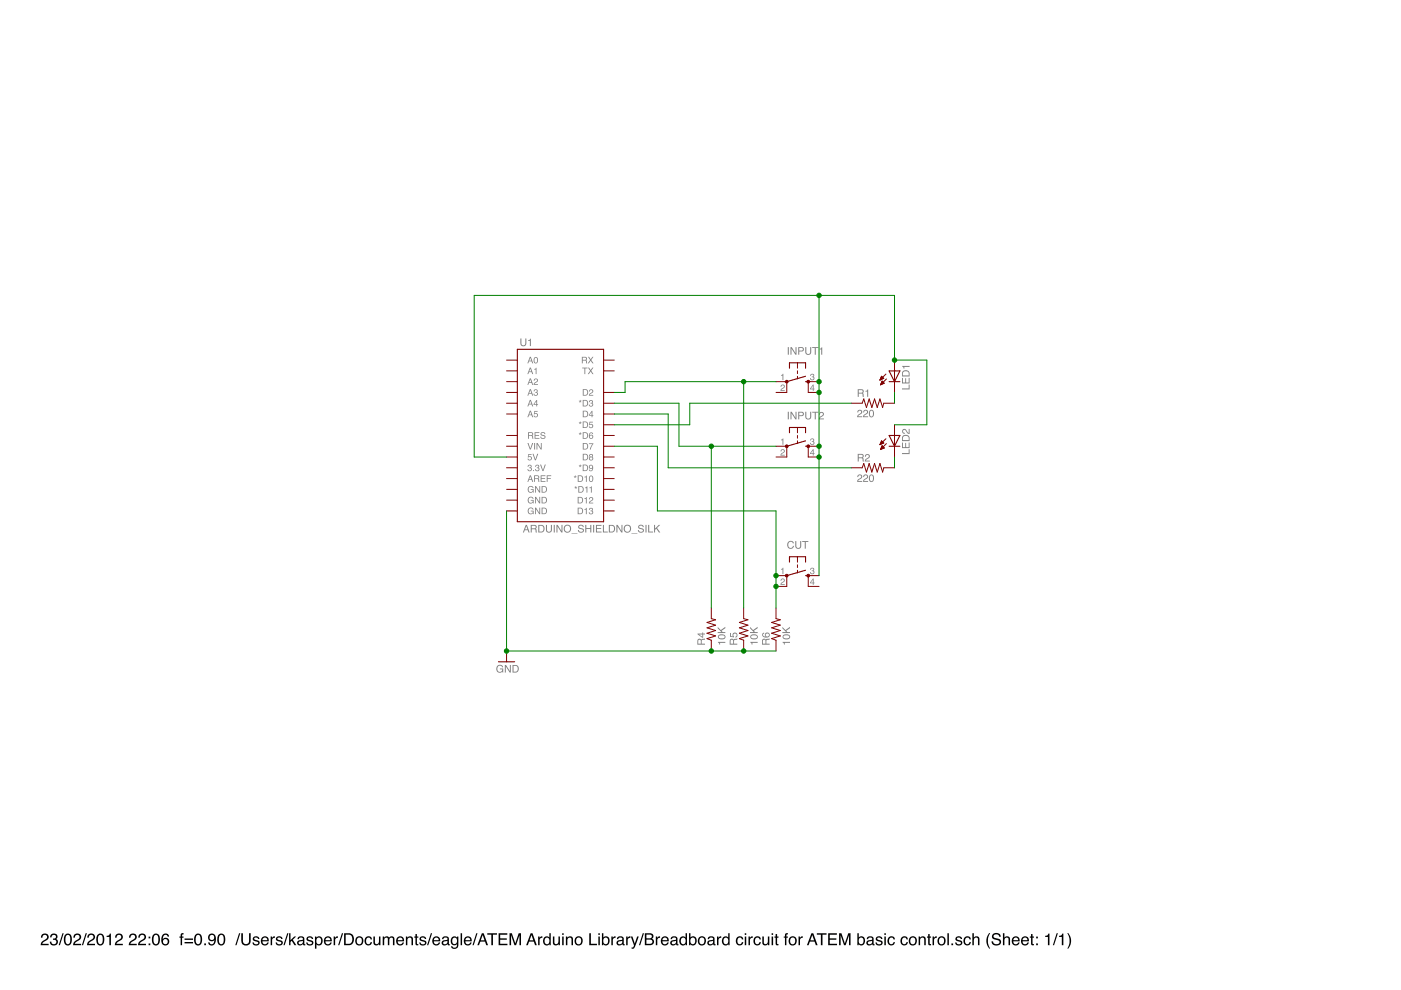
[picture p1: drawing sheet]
<svg xmlns="http://www.w3.org/2000/svg" width="297mm" height="210mm" viewBox="0 0 297 210" stroke-linecap="round" stroke-linejoin="round" font-family="sans-serif">
<path d="M9 198.1a.81 .81 0 0 1 1.2 .2 .81 .81 0 0 1-.5 1.2l-.7 .6h1.3v.3h-1.7a1.39 1.39 0 0 1 1.1-1.3 .5 .5 0 0 0 .2-.6 .5 .5 0 0 0-.6-.3 .5 .5 0 0 0-.3 .6h-.3zM10.9 198.1a.72 .72 0 0 1 1-.1 .72 .72 0 0 1 .1 1l-.1 .1a.8 .8 0 0 1 .2 1.2 .8 .8 0 0 1-1.2 .1l-.3-.8h.3a.51 .51 0 0 0 .4 .7 .51 .51 0 0 0 .6-.5 .51 .51 0 0 0-.6-.5v-.3a.45 .45 0 0 0 .5-.3 .45 .45 0 0 0-.2-.5 .45 .45 0 0 0-.6 .2l-.1 .3h-.3zM13.2 197.9h.3l-.8 2.5h-.3zM13.9 198.1a.91 .91 0 0 1 1.1 .1 .91 .91 0 0 1 .2 1 .9 .9 0 0 1-.3 1.1 .9 .9 0 0 1-1.2-.2 1.91 1.91 0 0 1 .2-2zM14.1 198.3a1.65 1.65 0 0 0 .1 1.9h.2a1.25 1.25 0 0 0 .2-2zM15.8 198.1a.81 .81 0 0 1 1.3 .2 .81 .81 0 0 1-.5 1.2l-.8 .6h1.4v.3h-1.7a1.39 1.39 0 0 1 1.1-1.3 .5 .5 0 0 0 .2-.6 .5 .5 0 0 0-.6-.3 .5 .5 0 0 0-.3 .6h-.3zM18.2 197.9h.2l-.8 2.5h-.2zM18.8 198.1a.81 .81 0 0 1 1.3 .2 .81 .81 0 0 1-.6 1.2l-.7 .6h1.3v.3h-1.7a1.39 1.39 0 0 1 1.1-1.3 .5 .5 0 0 0 .2-.6 .5 .5 0 0 0-.6-.3 .5 .5 0 0 0-.3 .6h-.3zM20.8 198.1a.91 .91 0 0 1 1 .1 .91 .91 0 0 1 .3 1 .9 .9 0 0 1-.3 1.1 .9 .9 0 0 1-1.2-.2 1.91 1.91 0 0 1 .2-2zM21 198.3a1.65 1.65 0 0 0 .1 1.9h.2a1.25 1.25 0 0 0 .2-2zM22.6 198.4l.5-.1 .2-.4h.2v2.5h-.3v-1.7h-.6zM24.7 198.1a.81 .81 0 0 1 1.3 .2 .81 .81 0 0 1-.6 1.2l-.7 .6h1.3v.3h-1.7a1.39 1.39 0 0 1 1.1-1.3 .5 .5 0 0 0 .2-.6 .5 .5 0 0 0-.6-.3 .5 .5 0 0 0-.3 .6h-.3zM27.6 198.1a.81 .81 0 0 1 1.3 .2 .81 .81 0 0 1-.5 1.2l-.8 .6h1.4v.3h-1.7a1.39 1.39 0 0 1 1.1-1.3 .5 .5 0 0 0 .2-.6 .5 .5 0 0 0-.6-.3 .5 .5 0 0 0-.3 .6h-.3zM29.6 198.1a.81 .81 0 0 1 1.3 .2 .81 .81 0 0 1-.6 1.2l-.7 .6h1.4v.3h-1.7a1.39 1.39 0 0 1 1.1-1.3 .5 .5 0 0 0 .2-.6 .5 .5 0 0 0-.7-.3 .5 .5 0 0 0-.3 .6h-.3zM31.5 198.6h.4v.4h-.4zM31.5 200h.4v.4h-.4zM32.6 198.1a.91 .91 0 0 1 1 .1 .91 .91 0 0 1 .3 1 .9 .9 0 0 1-.4 1.1 .9 .9 0 0 1-1.1-.2 1.91 1.91 0 0 1 .2-2zM32.8 198.3a1.65 1.65 0 0 0 .1 1.9h.1a1.25 1.25 0 0 0 .2-2zM34.6 198.1a.73 .73 0 0 1 .8-.2 .73 .73 0 0 1 .4 .7h-.3a.51 .51 0 0 0-.6-.4 .51 .51 0 0 0-.4 .7v.2a.82 .82 0 0 1 1.2 .1 .82 .82 0 0 1-.2 1.2 .82 .82 0 0 1-1.2-.4l-.1-1.2zM34.6 199.6a.53 .53 0 0 0 1 0 .53 .53 0 0 0-1 0zM38.4 198l.5-.2v.3h-.2l-.1 .2v.3h.3v.2h-.3v1.6h-.3v-1.6h-.3v-.2h.3zM39.1 199h1.8v.3h-1.8zM39.1 199.7h1.8v.3h-1.8zM41.5 198.1a.91 .91 0 0 1 1.1 .1 .91 .91 0 0 1 .3 1 .9 .9 0 0 1-.4 1.1 .9 .9 0 0 1-1.2-.2 1.91 1.91 0 0 1 .2-2zM41.7 198.3a1.65 1.65 0 0 0 .1 1.9h.2a1.25 1.25 0 0 0 .2-2zM43.3 200h.4v.4h-.4zM44.3 198.2a.89 .89 0 0 1 1.1-.1 .89 .89 0 0 1 .4 1 1.04 1.04 0 0 1-1.3 1.3l-.4-.6h.4a.49 .49 0 0 0 .5 .4 .49 .49 0 0 0 .4-.6l.1-.3a.8 .8 0 0 1-1.2 .1 .8 .8 0 0 1 0-1.2zM44.4 198.8a.55 .55 0 0 0 1.1 0 .55 .55 0 0 0-1.1 0zM46.5 198.1a.91 .91 0 0 1 1 .1 .91 .91 0 0 1 .3 1 .9 .9 0 0 1-.4 1.1 .9 .9 0 0 1-1.2-.2 1.91 1.91 0 0 1 .3-2zM46.6 198.3a1.65 1.65 0 0 0 .1 1.9h.2a1.25 1.25 0 0 0 .2-2zM50.7 197.9h.2l-.8 2.5h-.2zM51.2 197.9h.3v1.5a.65 .65 0 0 0 .7 .8 .65 .65 0 0 0 .6-.8v-1.5h.4v1.4a1.01 1.01 0 0 1-1 1.2 1.01 1.01 0 0 1-1-1.2zM53.8 198.7a.74 .74 0 0 1 1.2 .4h-.3a.39 .39 0 0 0-.4-.3 .39 .39 0 0 0-.4 .3l.2 .2a.79 .79 0 0 1 .9 .7 .8 .8 0 0 1-.8 .5 .8 .8 0 0 1-.7-.7h.3a.45 .45 0 0 0 .5 .4 .45 .45 0 0 0 .4-.4l-.1-.1a.93 .93 0 0 1-1-.8zM55.5 198.8a.85 .85 0 0 1 1.1-.2 .85 .85 0 0 1 .4 1h-1.4a.53 .53 0 0 0 .4 .6 .53 .53 0 0 0 .7-.4h.3a.9 .9 0 0 1-1.3 .6 .9 .9 0 0 1-.3-1.4zM55.8 198.9l-.2 .4h1.1l-.4-.5zM57.4 198.6h.3v.3l.3-.4h.3v.4a.5 .5 0 0 0-.6 .4v1.1h-.3zM58.7 198.7a.74 .74 0 0 1 1.2 .4h-.3a.39 .39 0 0 0-.4-.3 .39 .39 0 0 0-.4 .3l.2 .2a.79 .79 0 0 1 .9 .7 .8 .8 0 0 1-.8 .5 .8 .8 0 0 1-.7-.7h.3a.45 .45 0 0 0 .5 .4 .45 .45 0 0 0 .4-.4v-.1a.93 .93 0 0 1-1.1-.8zM60.9 197.9h.3l-.8 2.5h-.3zM61.3 197.9h.3v1.4l.8-.7h.4l-.7 .6 .7 1.2h-.4l-.5-.9-.3 .2v.7h-.3zM63.3 199.8a.44 .44 0 0 0 .6 .4 .44 .44 0 0 0 .3-.7zM63.2 198.8a.8 .8 0 0 1 1.3 .2v1.1l.2 .1v.2h-.3l-.2-.2a.63 .63 0 0 1-.9 .2 .63 .63 0 0 1 0-1l.9-.2a.42 .42 0 0 0-.4-.5 .42 .42 0 0 0-.4 .4h-.3zM65.2 198.7a.74 .74 0 0 1 1.2 .4h-.3a.39 .39 0 0 0-.4-.3 .39 .39 0 0 0-.4 .3l.2 .2a.79 .79 0 0 1 .9 .7 .8 .8 0 0 1-.8 .5 .8 .8 0 0 1-.7-.7h.3a.45 .45 0 0 0 .5 .4 .45 .45 0 0 0 .4-.4l-.1-.1a.93 .93 0 0 1-1-.8zM67.2 198.9a.71 .71 0 0 0-.1 .8 .71 .71 0 0 0 .7 .5 .72 .72 0 0 0 .3-.9 .72 .72 0 0 0-.7-.5zM66.8 198.6h.3v.2a.75 .75 0 0 1 .9-.2 .75 .75 0 0 1 .4 .8 .78 .78 0 0 1-.3 1 .78 .78 0 0 1-1-.2v.9h-.3zM68.9 198.8a.85 .85 0 0 1 1-.2 .85 .85 0 0 1 .5 1h-1.4a.53 .53 0 0 0 .4 .6 .53 .53 0 0 0 .6-.4h.3a.9 .9 0 0 1-1.3 .6 .9 .9 0 0 1-.2-1.4zM69.2 198.9l-.2 .4h1l-.3-.5zM70.7 198.6h.3v.3l.4-.4h.2v.4a.5 .5 0 0 0-.5 .4v1.1h-.4zM72.5 197.9h.3l-.9 2.5h-.2zM73.3 198.2v1.9h.6a.99 .99 0 0 0 .8-1 .99 .99 0 0 0-.8-.9zM73 197.9h1a1.29 1.29 0 0 1 1 1.2 1.29 1.29 0 0 1-1 1.3h-1zM75.9 198.9a.66 .66 0 0 0-.2 .9 .66 .66 0 0 0 .9 .2 .67 .67 0 0 0 .1-.9 .67 .67 0 0 0-.8-.2zM75.6 198.8a.92 .92 0 0 1 1.2 .1 .92 .92 0 0 1 0 1.2 .92 .92 0 0 1-1.3 .1l-.2-.7zM77.5 198.8a.76 .76 0 0 1 .8-.3 .76 .76 0 0 1 .6 .7h-.3a.51 .51 0 0 0-.7-.4 .51 .51 0 0 0-.3 .7 .49 .49 0 0 0 .4 .7 .49 .49 0 0 0 .6-.4h.3a.83 .83 0 0 1-1.1 .6 .83 .83 0 0 1-.5-1.2zM79.2 198.6h.3v1.2a.47 .47 0 0 0 .6 .4 .47 .47 0 0 0 .2-.7v-.9h.4v1.8h-.3v-.3a.64 .64 0 0 1-.8 .3 .64 .64 0 0 1-.4-.6zM81.1 198.6h.4v.2a.6 .6 0 0 1 1 0 .62 .62 0 0 1 .7-.3 .62 .62 0 0 1 .4 .7v1.2h-.3v-1.3a.4 .4 0 0 0-.5-.3 .4 .4 0 0 0-.3 .5v1.1h-.3v-1.2a.42 .42 0 0 0-.5-.4 .42 .42 0 0 0-.2 .6v1h-.4zM84.2 198.8a.85 .85 0 0 1 1.1-.2 .85 .85 0 0 1 .4 1h-1.4a.53 .53 0 0 0 .4 .6 .53 .53 0 0 0 .6-.4h.3a.9 .9 0 0 1-1.2 .6 .9 .9 0 0 1-.3-1.4zM84.5 198.9l-.2 .4h1.1l-.4-.5zM86.1 198.6h.3v.2a.66 .66 0 0 1 .7-.3 .66 .66 0 0 1 .5 .7v1.2h-.4v-1.2a.46 .46 0 0 0-.5-.4 .46 .46 0 0 0-.3 .6v1h-.3zM88.1 198h.3v.6h.3v.2h-.3v1.2l.3 .2v.2a.44 .44 0 0 1-.6-.4v-1.2h-.3v-.2h.3zM89.1 198.7a.74 .74 0 0 1 1.3 .4h-.3a.39 .39 0 0 0-.4-.3 .39 .39 0 0 0-.4 .3l.2 .2a.79 .79 0 0 1 .9 .7 .8 .8 0 0 1-.8 .5 .8 .8 0 0 1-.7-.7h.3a.45 .45 0 0 0 .4 .4 .45 .45 0 0 0 .5-.4l-.1-.1a.93 .93 0 0 1-1-.8zM91.3 197.9h.3l-.8 2.5h-.3zM91.9 198.8a.85 .85 0 0 1 1-.2 .85 .85 0 0 1 .4 1h-1.3a.53 .53 0 0 0 .4 .6 .53 .53 0 0 0 .6-.4h.3a.9 .9 0 0 1-1.3 .6 .9 .9 0 0 1-.2-1.4zM92.1 198.9l-.1 .4h1l-.3-.5zM94 199.8a.44 .44 0 0 0 .6 .4 .44 .44 0 0 0 .2-.7zM93.8 198.8a.8 .8 0 0 1 1.4 .2v1.1l.2 .1v.2h-.4l-.1-.2a.63 .63 0 0 1-1 .2 .63 .63 0 0 1 0-1l1-.2a.42 .42 0 0 0-.4-.5 .42 .42 0 0 0-.5 .4h-.3zM95.8 198.8l.5-.3 .6 .3v-.2h.3v1.7a.81 .81 0 0 1-.6 .9 .81 .81 0 0 1-1-.6h.3a.53 .53 0 0 0 .8 .3 .53 .53 0 0 0 .2-.8 .8 .8 0 0 1-1.1 .2 .8 .8 0 0 1-.2-1.1zM96 198.9a.65 .65 0 0 0-.1 .9 .65 .65 0 0 0 .8 .2 .64 .64 0 0 0 .2-.8 .64 .64 0 0 0-.9-.3zM97.7 197.9h.3v2.5h-.3zM98.6 198.8a.85 .85 0 0 1 1-.2 .85 .85 0 0 1 .4 1h-1.3a.53 .53 0 0 0 .4 .6 .53 .53 0 0 0 .6-.4h.3a.9 .9 0 0 1-1.3 .6 .9 .9 0 0 1-.3-1.4zM98.8 198.9l-.1 .4h1l-.3-.5zM101 197.9h.2l-.8 2.5h-.2zM102.3 198.2l-.4 1.2h.8zM102.2 197.9h.4l.9 2.5h-.4l-.3-.8h-1l-.2 .8h-.4zM103.3 197.9h2.1v.3h-.9v2.2h-.3v-2.2h-.9zM105.7 197.9h1.9v.3h-1.6v.8h1.4v.2h-1.4v.9h1.6v.3h-1.9zM108 197.9h.5l.7 2.1 .8-2.1h.5v2.5h-.4v-2.1l-.7 2.1h-.3l-.8-2.1 .1 2.1h-.4zM112.7 198.2l-.4 1.2h.8zM112.5 197.9h.4l.9 2.5h-.4l-.2-.8h-1l-.3 .8h-.3zM114.1 198.6h.3v.3l.3-.4h.3v.4a.5 .5 0 0 0-.6 .4v1.1h-.3zM115.6 199a.64 .64 0 0 0-.1 .8 .64 .64 0 0 0 .8 .2 .64 .64 0 0 0 .2-.9 .64 .64 0 0 0-.9-.1zM115.5 198.7l.6-.2 .4 .3v-.9h.3v2.5h-.3v-.3a.8 .8 0 0 1-1.1 .2 .8 .8 0 0 1-.2-1zM117.2 198.6h.3v1.2a.47 .47 0 0 0 .7 .4 .47 .47 0 0 0 .2-.7v-.9h.3v1.8h-.3v-.3a.64 .64 0 0 1-.7 .3 .64 .64 0 0 1-.5-.6zM119.2 198.6h.3v1.8h-.3zM119.2 197.9h.3v.3h-.3zM120 198.6h.3v.2a.66 .66 0 0 1 .7-.3 .66 .66 0 0 1 .5 .7v1.2h-.3v-1.2a.46 .46 0 0 0-.6-.4 .46 .46 0 0 0-.3 .6v1h-.3zM122.4 198.9a.66 .66 0 0 0-.2 .9 .66 .66 0 0 0 .9 .2 .67 .67 0 0 0 .1-.9 .67 .67 0 0 0-.8-.2zM122.1 198.8a.92 .92 0 0 1 1.2 .1 .92 .92 0 0 1 0 1.2 .92 .92 0 0 1-1.3 .1l-.2-.7zM124.9 197.9h.4v2.2h1.3v.3h-1.7zM126.9 198.6h.3v1.8h-.3zM126.9 197.9h.3v.3h-.3zM127.6 197.9h.3v.9a.81 .81 0 0 1 1.1-.1 .81 .81 0 0 1 .2 1 .73 .73 0 0 1-.5 .7 .73 .73 0 0 1-.8-.2v.2h-.3zM128.1 198.9a.64 .64 0 0 0-.2 .9 .64 .64 0 0 0 .9 .2 .65 .65 0 0 0 .1-.9 .65 .65 0 0 0-.8-.2zM129.6 198.6h.3v.3l.3-.4h.3v.4a.5 .5 0 0 0-.6 .4v1.1h-.3zM131.1 199.8a.44 .44 0 0 0 .5 .4 .44 .44 0 0 0 .3-.7zM130.9 198.8a.8 .8 0 0 1 1.3 .2l.1 1.1 .2 .1v.2h-.4l-.1-.2a.63 .63 0 0 1-1 .2 .63 .63 0 0 1 0-1l.9-.2a.42 .42 0 0 0-.4-.5 .42 .42 0 0 0-.4 .4h-.3zM132.8 198.6h.3v.3l.3-.4h.3v.4a.5 .5 0 0 0-.6 .4v1.1h-.3zM133.7 198.6h.4l.5 1.5 .5-1.5h.3l-.7 2a.61 .61 0 0 1-.8 .5v-.2h.3l.2-.4zM136.3 197.9h.2l-.8 2.5h-.2zM137.1 198.2v.7h.6a.41 .41 0 0 0 .5-.4 .41 .41 0 0 0-.5-.3zM137.1 199.2v.9h.7a.46 .46 0 0 0 .5-.5 .46 .46 0 0 0-.6-.4zM136.7 197.9h1.1a.63 .63 0 0 1 .7 .4 .63 .63 0 0 1-.3 .7 .72 .72 0 0 1 .4 .9 .72 .72 0 0 1-.8 .5h-1.1zM139 198.6h.3v.3l.4-.4h.2v.4a.5 .5 0 0 0-.5 .4v1.1h-.4zM140.4 198.8a.85 .85 0 0 1 1-.2 .85 .85 0 0 1 .4 1h-1.4a.53 .53 0 0 0 .4 .6 .53 .53 0 0 0 .7-.4h.3a.9 .9 0 0 1-1.3 .6 .9 .9 0 0 1-.3-1.4zM140.6 198.9l-.1 .4h1l-.4-.5zM142.5 199.8a.44 .44 0 0 0 .5 .4 .44 .44 0 0 0 .3-.7zM142.3 198.8a.8 .8 0 0 1 1.3 .2v1.1l.2 .1v.2h-.3l-.2-.2a.63 .63 0 0 1-.9 .2 .63 .63 0 0 1 0-1l.9-.2a.42 .42 0 0 0-.4-.5 .42 .42 0 0 0-.4 .4h-.3zM144.5 199a.64 .64 0 0 0-.1 .8 .64 .64 0 0 0 .8 .2 .64 .64 0 0 0 .1-.9 .64 .64 0 0 0-.8-.1zM144.4 198.7l.6-.2 .4 .3v-.9h.3v2.5h-.3v-.3a.8 .8 0 0 1-1.1 .2 .8 .8 0 0 1-.3-1zM146.1 197.9h.3v.9a.81 .81 0 0 1 1.1-.1 .81 .81 0 0 1 .2 1 .73 .73 0 0 1-.5 .7 .73 .73 0 0 1-.8-.2v.2h-.3zM146.5 198.9a.64 .64 0 0 0-.1 .9 .64 .64 0 0 0 .9 .2 .65 .65 0 0 0 .1-.9 .65 .65 0 0 0-.9-.2zM148.5 198.9a.66 .66 0 0 0-.2 .9 .66 .66 0 0 0 .9 .2 .67 .67 0 0 0 .1-.9 .67 .67 0 0 0-.8-.2zM148.2 198.8a.92 .92 0 0 1 1.2 .1 .92 .92 0 0 1 0 1.2 .92 .92 0 0 1-1.2 .1l-.2-.7zM150.3 199.8a.44 .44 0 0 0 .6 .4 .44 .44 0 0 0 .2-.7zM150.2 198.8a.8 .8 0 0 1 1.3 .2v1.1l.2 .1v.2h-.3l-.2-.2a.63 .63 0 0 1-1 .2 .63 .63 0 0 1 0-1l1-.2a.42 .42 0 0 0-.4-.5 .42 .42 0 0 0-.5 .4h-.2zM152 198.6h.3v.3l.3-.4h.3v.4a.5 .5 0 0 0-.6 .4v1.1h-.3zM153.5 199a.64 .64 0 0 0-.1 .8 .64 .64 0 0 0 .9 .2 .64 .64 0 0 0 .1-.9 .64 .64 0 0 0-.9-.1zM153.4 198.7l.6-.2 .4 .3v-.9h.3v2.5h-.3v-.3a.8 .8 0 0 1-1.1 .2 .8 .8 0 0 1-.2-1zM156.2 198.8a.76 .76 0 0 1 .9-.3 .76 .76 0 0 1 .5 .7h-.3a.51 .51 0 0 0-.7-.4 .51 .51 0 0 0-.3 .7 .49 .49 0 0 0 .4 .7 .49 .49 0 0 0 .6-.4h.3a.83 .83 0 0 1-1.1 .6 .83 .83 0 0 1-.5-1.2zM157.9 198.6h.3v1.8h-.3zM157.9 197.9h.3v.3h-.3zM158.7 198.6h.3v.3l.3-.4h.3v.4a.5 .5 0 0 0-.6 .4v1.1h-.3zM160 198.8a.76 .76 0 0 1 .8-.3 .76 .76 0 0 1 .5 .7h-.3a.51 .51 0 0 0-.7-.4 .51 .51 0 0 0-.2 .7 .49 .49 0 0 0 .3 .7 .49 .49 0 0 0 .6-.4h.3a.83 .83 0 0 1-1.1 .6 .83 .83 0 0 1-.4-1.2zM161.6 198.6h.3v1.2a.47 .47 0 0 0 .7 .4 .47 .47 0 0 0 .2-.7v-.9h.3v1.8h-.3v-.3a.64 .64 0 0 1-.7 .3 .64 .64 0 0 1-.5-.6zM163.6 198.6h.3v1.8h-.3zM163.6 197.9h.3v.3h-.3zM164.4 198h.4v.6h.3v.2h-.3v1.2l.3 .2v.2a.44 .44 0 0 1-.7-.4v-1.2h-.2v-.2h.2zM166.5 198l.5-.2v.3h-.2l-.1 .2v.3h.3v.2h-.3v1.6h-.3v-1.6h-.2v-.2h.2zM167.8 198.9a.66 .66 0 0 0-.3 .9 .66 .66 0 0 0 1 .2 .67 .67 0 0 0 .1-.9 .67 .67 0 0 0-.8-.2zM167.4 198.8a.92 .92 0 0 1 1.3 .1 .92 .92 0 0 1 0 1.2 .92 .92 0 0 1-1.3 .1l-.2-.7zM169.3 198.6h.3v.3l.3-.4h.3v.4a.5 .5 0 0 0-.6 .4v1.1h-.3zM172.2 198.2l-.4 1.2h.8zM172 197.9h.4l.9 2.5h-.3l-.3-.8h-1l-.3 .8h-.3zM173.2 197.9h2v.3h-.8v2.2h-.4v-2.2h-.8zM175.6 197.9h1.8v.3h-1.5v.8h1.4v.2h-1.4v.9h1.6v.3h-1.9zM177.9 197.9h.5l.7 2.1 .7-2.1h.5v2.5h-.3v-2.1l-.7 2.1h-.3l-.8-2.1v2.1h-.3zM181.8 197.9h.3v.9a.81 .81 0 0 1 1-.1 .81 .81 0 0 1 .3 1 .73 .73 0 0 1-.5 .7 .73 .73 0 0 1-.8-.2v.2h-.3zM182.2 198.9a.64 .64 0 0 0-.1 .9 .64 .64 0 0 0 .9 .2 .65 .65 0 0 0 0-.9 .65 .65 0 0 0-.8-.2zM184 199.8a.44 .44 0 0 0 .6 .4 .44 .44 0 0 0 .2-.7zM183.9 198.8a.8 .8 0 0 1 1.3 .2v1.1l.2 .1v.2h-.3l-.2-.2a.63 .63 0 0 1-.9 .2 .63 .63 0 0 1 0-1l.9-.2a.42 .42 0 0 0-.4-.5 .42 .42 0 0 0-.4 .4h-.3zM185.9 198.7a.74 .74 0 0 1 1.2 .4h-.3a.39 .39 0 0 0-.4-.3 .39 .39 0 0 0-.4 .3l.2 .2a.79 .79 0 0 1 .9 .7 .8 .8 0 0 1-.8 .5 .8 .8 0 0 1-.7-.7h.3a.45 .45 0 0 0 .5 .4 .45 .45 0 0 0 .4-.4l-.1-.1a.93 .93 0 0 1-1-.8zM187.5 198.6h.3v1.8h-.3zM187.5 197.9h.3v.3h-.3zM188.4 198.8a.76 .76 0 0 1 .8-.3 .76 .76 0 0 1 .5 .7h-.3a.51 .51 0 0 0-.6-.4 .51 .51 0 0 0-.3 .7 .49 .49 0 0 0 .3 .7 .49 .49 0 0 0 .6-.4h.3a.83 .83 0 0 1-1 .6 .83 .83 0 0 1-.5-1.2zM191.1 198.8a.76 .76 0 0 1 .9-.3 .76 .76 0 0 1 .5 .7h-.3a.51 .51 0 0 0-.7-.4 .51 .51 0 0 0-.3 .7 .49 .49 0 0 0 .4 .7 .49 .49 0 0 0 .6-.4h.3a.83 .83 0 0 1-1.1 .6 .83 .83 0 0 1-.5-1.2zM193.2 198.9a.66 .66 0 0 0-.2 .9 .66 .66 0 0 0 1 .2 .67 .67 0 0 0 .1-.9 .67 .67 0 0 0-.9-.2zM192.9 198.8a.92 .92 0 0 1 1.3 .1 .92 .92 0 0 1-.1 1.2 .92 .92 0 0 1-1.2 .1l-.2-.7zM194.8 198.6h.3v.2a.66 .66 0 0 1 .7-.3 .66 .66 0 0 1 .5 .7v1.2h-.3v-1.2a.46 .46 0 0 0-.6-.4 .46 .46 0 0 0-.3 .6v1h-.3zM196.8 198h.3v.6h.3v.2h-.3v1.2l.3 .2v.2a.44 .44 0 0 1-.6-.4v-1.2h-.3v-.2h.3zM197.7 198.6h.3v.3l.3-.4h.3v.4a.5 .5 0 0 0-.6 .4v1.1h-.3zM199.3 198.9a.66 .66 0 0 0-.2 .9 .66 .66 0 0 0 .9 .2 .67 .67 0 0 0 .1-.9 .67 .67 0 0 0-.8-.2zM199 198.8a.92 .92 0 0 1 1.2 .1 .92 .92 0 0 1 0 1.2 .92 .92 0 0 1-1.2 .1l-.2-.7zM200.9 197.9h.3v2.5h-.3zM201.7 200h.4v.4h-.4zM202.8 198.7a.74 .74 0 0 1 1.2 .4h-.3a.39 .39 0 0 0-.4-.3 .39 .39 0 0 0-.4 .3l.2 .2a.79 .79 0 0 1 .9 .7 .8 .8 0 0 1-.8 .5 .8 .8 0 0 1-.7-.7h.3a.45 .45 0 0 0 .5 .4 .45 .45 0 0 0 .4-.4l-.1-.1a.93 .93 0 0 1-1-.8zM204.5 198.8a.76 .76 0 0 1 .8-.3 .76 .76 0 0 1 .5 .7h-.3a.51 .51 0 0 0-.6-.4 .51 .51 0 0 0-.3 .7 .49 .49 0 0 0 .4 .7 .49 .49 0 0 0 .5-.4h.3a.83 .83 0 0 1-1 .6 .83 .83 0 0 1-.5-1.2zM206.2 197.9h.3v.9a.65 .65 0 0 1 .7-.3 .65 .65 0 0 1 .5 .7v1.2h-.4v-1.2a.46 .46 0 0 0-.5-.4 .46 .46 0 0 0-.3 .6v1h-.3zM209.7 197.8h.2a3.1 3.1 0 0 0 0 3.3h-.2a2.6 2.6 0 0 1 0-3.3zM210.5 198a1 1 0 0 1 1.7 .6h-.3a.59 .59 0 0 0-.7-.5 .59 .59 0 0 0-.5 .6l.2 .1a1.22 1.22 0 0 1 1.3 .9 1.03 1.03 0 0 1-1 .8 1.03 1.03 0 0 1-1-.9h.4a.67 .67 0 0 0 .6 .6 .67 .67 0 0 0 .7-.6l-.1-.1a2.06 2.06 0 0 1-1.5-.7v-.4zM212.6 197.9h.4v.9a.65 .65 0 0 1 .7-.3 .65 .65 0 0 1 .4 .7v1.2h-.3v-1.2a.46 .46 0 0 0-.5-.4 .46 .46 0 0 0-.3 .6v1h-.4zM214.7 198.8a.85 .85 0 0 1 1.1-.2 .85 .85 0 0 1 .4 1h-1.4a.53 .53 0 0 0 .4 .6 .53 .53 0 0 0 .7-.4h.3a.9 .9 0 0 1-1.3 .6 .9 .9 0 0 1-.3-1.4zM215 198.9l-.2 .4h1.1l-.4-.5zM216.7 198.8a.85 .85 0 0 1 1-.2 .85 .85 0 0 1 .5 1h-1.4a.53 .53 0 0 0 .4 .6 .53 .53 0 0 0 .6-.4h.3a.9 .9 0 0 1-1.3 .6 .9 .9 0 0 1-.2-1.4zM217 198.9l-.2 .4h1l-.3-.5zM218.6 198h.3v.6h.3v.2h-.3v1.2l.3 .2v.2a.44 .44 0 0 1-.6-.4v-1.2h-.2v-.2h.2zM219.7 198.6h.3v.4h-.3zM219.7 200h.3v.4h-.3zM221.6 198.4l.5-.1 .2-.4h.2v2.5h-.3v-1.7h-.6zM224 197.9h.3l-.8 2.5h-.3zM224.5 198.4l.5-.1 .2-.4h.3v2.5h-.4v-1.7h-.6zM226.3 197.8h.2l.3 .6a2.54 2.54 0 0 1-.3 2.7h-.2a3.1 3.1 0 0 0 0-3.3z" fill-rule="evenodd" fill="#000"/>
<g fill="#808080">
<path d="M111.6 111.5l-.3 .7h.5zM111.5 111.3h.2l.6 1.6h-.2l-.2-.5h-.6l-.2 .5h-.2zM112.7 111.5v.5h.5a.28 .28 0 0 0 .4-.2 .28 .28 0 0 0-.3-.3zM112.5 111.3h.8a.44 .44 0 0 1 .5 .3 .44 .44 0 0 1-.2 .5l.3 .8h-.3l-.1-.6-.3-.1h-.5v.7h-.2zM114.3 111.5v1.2h.4a.63 .63 0 0 0 .5-.6 .63 .63 0 0 0-.5-.6zM114.1 111.3h.7a.82 .82 0 0 1 .7 .8 .82 .82 0 0 1-.7 .8h-.7zM115.8 111.3h.2v1a.42 .42 0 0 0 .4 .5 .42 .42 0 0 0 .4-.5v-1h.2v.9a.64 .64 0 0 1-.6 .7 .64 .64 0 0 1-.6-.7zM117.4 111.3h.2v1.6h-.2zM118 111.3h.2l.8 1.3v-1.3h.3v1.6h-.3l-.8-1.3v1.3h-.2zM119.5 112.1a.85 .85 0 0 1 1.7 0 .85 .85 0 0 1-1.7 0zM119.7 112.1a.65 .65 0 0 0 1.3 0 .65 .65 0 0 0-1.3 0zM121.2 113.1h1.2v.1h-1.2zM122.7 111.4a.63 .63 0 0 1 1.1 .4h-.2a.37 .37 0 0 0-.4-.4 .37 .37 0 0 0-.4 .4l.1 .1a.69 .69 0 0 1 .8 .8 .69 .69 0 0 1-.7 .2 .69 .69 0 0 1-.5-.5h.2a.4 .4 0 0 0 .5 .4 .4 .4 0 0 0 .3-.5 .76 .76 0 0 1-.9-.8zM124.1 111.3h.2v.7h.9v-.7h.2v1.6h-.2v-.8h-.9v.8h-.2zM125.8 111.3h.2v1.6h-.2zM126.4 111.3h1.1v.2h-.9v.5h.9v.2h-.9v.5h.9v.2h-1.1zM127.8 111.3h.2v1.4h.9v.2h-1.1zM129.3 111.5v1.2h.4a.63 .63 0 0 0 .5-.6 .63 .63 0 0 0-.5-.6zM129.1 111.3h.6a.82 .82 0 0 1 .7 .8 .82 .82 0 0 1-.7 .8h-.6zM130.7 111.3h.3l.8 1.3v-1.3h.2v1.6h-.3l-.8-1.3v1.3h-.2zM132.2 112.1a.85 .85 0 0 1 1.7 0 .85 .85 0 0 1-1.7 0zM132.4 112.1a.65 .65 0 0 0 1.3 0 .65 .65 0 0 0-1.3 0zM133.9 113.1h1.2v.1h-1.2zM135.4 111.4a.63 .63 0 0 1 1.1 .4h-.2a.37 .37 0 0 0-.4-.4 .37 .37 0 0 0-.4 .4l.1 .1a.69 .69 0 0 1 .8 .8 .69 .69 0 0 1-.7 .2 .69 .69 0 0 1-.5-.5h.3a.4 .4 0 0 0 .4 .4 .4 .4 0 0 0 .3-.5 .76 .76 0 0 1-.9-.8zM136.9 111.3h.2v1.6h-.2zM137.4 111.3h.2v1.4h.9v.2h-1.1zM138.7 111.3h.2v.8l.8-.8h.3l-.7 .6 .7 1h-.3l-.6-.8-.2 .2v.6h-.2z" fill-rule="evenodd"/>
<path d="M181.9 87a.54 .54 0 0 1 .9 .2 .54 .54 0 0 1-.5 .7l-.4 .4h.9v.2h-1.1l.2-.5a.61 .61 0 0 0 .6-.9h-.4l-.1 .3h-.2zM183.2 87a.54 .54 0 0 1 .8 .2 .54 .54 0 0 1-.5 .7l-.3 .4h.8v.2h-1l.2-.5a.61 .61 0 0 0 .6-.9h-.4l-.2 .3h-.2zM184.4 87a.67 .67 0 0 1 .8 .2 .67 .67 0 0 1 .1 .8 .55 .55 0 0 1-.8 .5 .55 .55 0 0 1-.3-.8zM184.6 87.1a.87 .87 0 0 0 .2 1.2 .76 .76 0 0 0 0-1.2z" fill-rule="evenodd"/>
<path d="M181.9 100.7a.54 .54 0 0 1 .9 .2 .54 .54 0 0 1-.5 .8l-.4 .3h.9v.2h-1.1l.2-.5a.61 .61 0 0 0 .6-.9h-.4l-.1 .4h-.2zM183.2 100.7a.54 .54 0 0 1 .8 .2 .54 .54 0 0 1-.5 .8l-.3 .3h.8v.2h-1l.2-.5a.61 .61 0 0 0 .6-.9h-.4l-.2 .4h-.2zM184.4 100.8a.67 .67 0 0 1 .8 .1 .67 .67 0 0 1 .1 .9 .55 .55 0 0 1-.8 .4 .55 .55 0 0 1-.3-.8zM184.6 100.8a.87 .87 0 0 0 .2 1.2 .76 .76 0 0 0 0-1.2z" fill-rule="evenodd"/>
<path d="M152.2 136.1h1.6v.2h-1.1v.4h-.2zM152.3 134.7a.95 .95 0 0 1 1.5 .3 .87 .87 0 0 1-.8 .6 .87 .87 0 0 1-.8-.6zM152.4 134.9a.64 .64 0 0 0 .5 .5 .64 .64 0 0 0 .7-.2 .56 .56 0 0 0-.3-.5 .56 .56 0 0 0-.6 0zM152.2 132.9l.6 .7 1-.7v.3l-.8 .6 .2 .2h.6v.2h-1.6v-.2h.8l-.8-.8z" fill-rule="evenodd"/>
<path d="M159.1 136.1h1.5v.2h-1.1v.4h-.1zM159.2 134.7a.95 .95 0 0 1 1.5 .3 .87 .87 0 0 1-.8 .6 .87 .87 0 0 1-.8-.6zM159.3 134.9a.64 .64 0 0 0 .4 .5 .64 .64 0 0 0 .7-.2 .56 .56 0 0 0-.3-.5 .56 .56 0 0 0-.6 0zM159 132.9l.7 .7 .9-.7v.3l-.8 .6 .3 .2h.5v.2h-1.6v-.2h.8l-.8-.8z" fill-rule="evenodd"/>
<path d="M165.9 136.1h1.6v.2h-1.1v.4h-.2zM166 134.7a.95 .95 0 0 1 1.5 .3 .87 .87 0 0 1-.8 .6 .87 .87 0 0 1-.8-.6zM166.1 134.9a.64 .64 0 0 0 .5 .5 .64 .64 0 0 0 .7-.2 .56 .56 0 0 0-.3-.5 .56 .56 0 0 0-.6 0zM165.9 132.9l.6 .7 1-.7v.3l-.8 .6 .2 .2h.6v.2h-1.6v-.2h.8l-.8-.8z" fill-rule="evenodd"/>
<path d="M105.4 141.2a.71 .71 0 0 1 1.3 .3h-.2a.61 .61 0 0 0-1.1 .1 .61 .61 0 0 0 .6 .9l.3-.2 .2-.4h-.5v-.2h.7v.9l-.2-.2a.81 .81 0 0 1-1.2 0 .81 .81 0 0 1 .1-1.2zM107 141h.3l.8 1.3v-1.3h.2v1.6h-.2l-.9-1.3v1.3h-.2zM108.9 141.2v1.2h.4a.63 .63 0 0 0 .5-.6 .63 .63 0 0 0-.5-.6zM108.7 141h.6a.82 .82 0 0 1 .7 .8 .82 .82 0 0 1-.7 .8h-.6z" fill-rule="evenodd"/>
<path d="M110.3 71.8h.3v1a.42 .42 0 0 0 .4 .4 .42 .42 0 0 0 .4-.4v-1h.2v.9a.64 .64 0 0 1-.6 .7 .64 .64 0 0 1-.7-.7zM112 72.1l.6-.3v1.6h-.3v-1.1h-.3z" fill-rule="evenodd"/>
<path d="M123.6 75.8v.5h.4a.24 .24 0 0 0 .3-.2 .24 .24 0 0 0-.3-.3zM123.4 75.7h.6a.38 .38 0 0 1 .4 .2 .38 .38 0 0 1-.1 .5l.2 .6h-.2l-.1-.5-.2-.1h-.4v.6h-.2zM124.7 75.7h.2l.3 .5 .4-.5h.2l-.4 .6 .4 .7h-.2l-.4-.5-.3 .5h-.3l.5-.7z" fill-rule="evenodd"/>
<path d="M123.4 77.9h1.2v.2h-.5v1.2h-.2v-1.2h-.5zM124.7 77.9h.2l.3 .6 .4-.6h.2l-.5 .7 .5 .7h-.2l-.4-.5-.4 .5h-.2l.5-.7z" fill-rule="evenodd"/>
<path d="M123.7 82.7v1h.5a.55 .55 0 0 0 .3-.5 .55 .55 0 0 0-.4-.5zM123.6 82.5h.5a.7 .7 0 0 1 .6 .7 .7 .7 0 0 1-.6 .7h-.5zM125 82.6a.46 .46 0 0 1 .8 .2 .46 .46 0 0 1-.5 .7l-.3 .2h.8v.2h-.9l.1-.4a.47 .47 0 0 0 .5-.3 .47 .47 0 0 0-.1-.5h-.2l-.1 .3h-.2z" fill-rule="evenodd"/>
<path d="M122.8 84.9l.2 .1v-.2l.1 .2 .2-.1-.2 .2 .1 .2-.2-.1-.2 .1 .1-.2zM123.7 85v1h.5a.55 .55 0 0 0 .3-.5 .55 .55 0 0 0-.4-.5zM123.5 84.8h.6a.7 .7 0 0 1 .6 .7 .7 .7 0 0 1-.6 .7h-.6zM125 84.9a.39 .39 0 0 1 .6 0 .39 .39 0 0 1-.1 .6 .45 .45 0 0 1 0 .7 .45 .45 0 0 1-.7-.4h.2a.27 .27 0 0 0 .4 .3 .27 .27 0 0 0 0-.5h-.2v-.2a.22 .22 0 0 0 .3-.2 .22 .22 0 0 0-.2-.2l-.4 .3z" fill-rule="evenodd"/>
<path d="M123.7 87.2v1.1h.5a.55 .55 0 0 0 .3-.6 .55 .55 0 0 0-.4-.5zM123.6 87.1h.5a.7 .7 0 0 1 .6 .7 .7 .7 0 0 1-.6 .7h-.5zM125.4 87.4l-.4 .6h.4zM125.5 87.1h.1v.9h.2v.1h-.2v.4h-.2v-.4h-.6z" fill-rule="evenodd"/>
<path d="M122.8 89.5l.2 .1v-.2l.1 .2 .2-.1-.2 .2 .1 .1-.2-.1-.2 .1 .1-.1zM123.7 89.5v1.1h.5a.55 .55 0 0 0 .3-.6 .55 .55 0 0 0-.4-.5zM123.5 89.4h.6a.7 .7 0 0 1 .6 .7 .7 .7 0 0 1-.6 .6h-.6zM125 89.4h.7v.2h-.6v.4a.47 .47 0 0 1 .6 .2 .47 .47 0 0 1-.3 .6 .47 .47 0 0 1-.6-.4h.2a.29 .29 0 0 0 .5 .1 .29 .29 0 0 0 0-.4 .29 .29 0 0 0-.5 .1l-.1-.1z" fill-rule="evenodd"/>
<path d="M122.8 91.8l.2 .1v-.3l.1 .3 .2-.1-.2 .2 .1 .1-.2-.1-.2 .1 .1-.1zM123.7 91.8v1.1h.5a.55 .55 0 0 0 .3-.6 .55 .55 0 0 0-.4-.5zM123.5 91.6h.6a.7 .7 0 0 1 .6 .7 .7 .7 0 0 1-.6 .7h-.6zM125 91.8l.5-.1 .3 .3-.6-.1-.2 .4a.46 .46 0 0 1 .7 .2 .46 .46 0 0 1-.3 .6 .46 .46 0 0 1-.5-.5zM125.1 92.6a.29 .29 0 0 0 .5 0 .29 .29 0 0 0-.5 0z" fill-rule="evenodd"/>
<path d="M123.7 94.1v1.1l.5-.1a.55 .55 0 0 0 .3-.5 .55 .55 0 0 0-.4-.5zM123.6 93.9h.5a.7 .7 0 0 1 .6 .7 .7 .7 0 0 1-.6 .7h-.5zM124.9 94h.9l-.6 1.3h-.1v-.2l.5-.9h-.7z" fill-rule="evenodd"/>
<path d="M123.7 96.4v1h.5a.55 .55 0 0 0 .3-.5 .55 .55 0 0 0-.4-.5zM123.6 96.2h.5a.7 .7 0 0 1 .6 .7 .7 .7 0 0 1-.6 .7h-.5zM125.1 96.6a.23 .23 0 0 0 .4 0 .23 .23 0 0 0-.4 0zM125 97.2a.3 .3 0 0 0 .6 0 .3 .3 0 0 0-.6 0zM125 96.4a.39 .39 0 0 1 .6-.1 .39 .39 0 0 1 0 .6 .42 .42 0 0 1 0 .6 .42 .42 0 0 1-.6 0 .42 .42 0 0 1 .1-.6l-.2-.3z" fill-rule="evenodd"/>
<path d="M122.8 98.6l.2 .1v-.2l.1 .2 .2-.1-.2 .2 .1 .2-.2-.1-.2 .1 .1-.2zM123.7 98.7v1h.5a.55 .55 0 0 0 .3-.5 .55 .55 0 0 0-.4-.5zM123.5 98.5h.6a.7 .7 0 0 1 .6 .7 .7 .7 0 0 1-.6 .7h-.6zM125 98.7a.6 .6 0 0 1 .7 .1 .6 .6 0 0 1 0 .8l-.4 .3-.4-.2v-.1h.1l.1 .2h.3l.2-.5a.43 .43 0 0 1-.6 0 .43 .43 0 0 1 0-.6zM125 99a.3 .3 0 0 0 .6 0 .3 .3 0 0 0-.6 0z" fill-rule="evenodd"/>
<path d="M121.7 100.9l.2 .1v-.2l.1 .2 .2-.1-.2 .2 .2 .2-.2-.1-.3 .1 .2-.2zM122.7 100.9v1.1h.4a.55 .55 0 0 0 .3-.6 .55 .55 0 0 0-.4-.5zM122.5 100.8h.6a.7 .7 0 0 1 .5 .7 .7 .7 0 0 1-.6 .7h-.5zM123.9 101.1l.5-.3v1.4h-.2v-1h-.3zM125 101a.58 .58 0 0 1 .7 .1 .58 .58 0 0 1 .1 .7 .47 .47 0 0 1-.7 .4 .47 .47 0 0 1-.2-.7zM125.2 101a.58 .58 0 0 0-.2 .6 .58 .58 0 0 0 .4 .4 .74 .74 0 0 0-.1-1z" fill-rule="evenodd"/>
<path d="M121.8 103.2l.2 .1v-.2l.1 .2 .2-.1-.1 .2 .1 .2-.2-.2-.2 .2 .1-.2zM122.8 103.2v1.1h.4a.55 .55 0 0 0 .4-.6 .55 .55 0 0 0-.5-.5zM122.6 103.1h.6a.7 .7 0 0 1 .6 .7 .7 .7 0 0 1-.6 .7h-.6zM124 103.4l.5-.3v1.4h-.1v-1h-.4zM125 103.4l.5-.3v1.4h-.2v-1h-.3z" fill-rule="evenodd"/>
<path d="M122.7 105.5v1.1h.4a.55 .55 0 0 0 .3-.6 .55 .55 0 0 0-.4-.5zM122.5 105.4h.5a.7 .7 0 0 1 .6 .6 .7 .7 0 0 1-.6 .7h-.5zM123.9 105.7l.5-.3v1.3h-.2v-.9h-.3zM125 105.5a.46 .46 0 0 1 .8 .2 .46 .46 0 0 1-.5 .6l-.3 .3h.8v.1h-1l.2-.4a.47 .47 0 0 0 .5-.2 .47 .47 0 0 0-.1-.5h-.2l-.1 .3h-.2z" fill-rule="evenodd"/>
<path d="M122.7 107.8v1.1h.4a.55 .55 0 0 0 .3-.6 .55 .55 0 0 0-.4-.5zM122.5 107.6h.5a.7 .7 0 0 1 .6 .7 .7 .7 0 0 1-.6 .7h-.5zM123.9 107.9l.5-.2v1.3h-.2v-.9h-.3zM125 107.8a.39 .39 0 0 1 .6-.1 .39 .39 0 0 1 0 .6 .45 .45 0 0 1-.1 .8 .45 .45 0 0 1-.7-.5h.2a.27 .27 0 0 0 .4 .3 .27 .27 0 0 0 0-.5h-.2v-.1a.22 .22 0 0 0 .3-.2 .22 .22 0 0 0-.2-.3l-.4 .3z" fill-rule="evenodd"/>
<path d="M112.4 75.9l-.2 .6h.4zM112.3 75.7h.2l.5 1.3h-.2l-.1-.4h-.5l-.2 .4h-.2zM113.3 75.8a.58 .58 0 0 1 .7 .1 .58 .58 0 0 1 0 .8 .47 .47 0 0 1-.6 .3 .47 .47 0 0 1-.3-.6zM113.5 75.9a.58 .58 0 0 0-.2 .6 .58 .58 0 0 0 .4 .4 .74 .74 0 0 0-.1-1.1z" fill-rule="evenodd"/>
<path d="M112.4 78.1l-.2 .7h.4zM112.3 77.9h.2l.5 1.4h-.2l-.1-.4h-.5l-.2 .4h-.2zM113.3 78.2l.5-.2v1.3h-.2v-.9h-.3z" fill-rule="evenodd"/>
<path d="M112.4 80.4l-.2 .6h.4zM112.3 80.2h.2l.5 1.4h-.2l-.1-.4h-.5l-.2 .4h-.2zM113.3 80.3a.46 .46 0 0 1 .8 .3 .46 .46 0 0 1-.5 .6l-.3 .2h.8v.2h-1l.2-.4a.47 .47 0 0 0 .5-.3 .47 .47 0 0 0-.1-.5h-.2l-.2 .3h-.1z" fill-rule="evenodd"/>
<path d="M112.4 82.7l-.2 .6h.4zM112.3 82.5h.2l.5 1.4h-.2l-.1-.4h-.5l-.2 .4h-.2zM113.3 82.6a.39 .39 0 0 1 .6 0 .39 .39 0 0 1-.1 .6 .45 .45 0 0 1-.1 .8 .45 .45 0 0 1-.6-.5h.2a.27 .27 0 0 0 .4 .3 .27 .27 0 0 0 0-.5h-.2v-.2a.22 .22 0 0 0 .3-.2 .22 .22 0 0 0-.2-.2l-.4 .3z" fill-rule="evenodd"/>
<path d="M112.4 85l-.2 .6h.4zM112.3 84.8h.2l.5 1.4h-.2l-.1-.4h-.5l-.2 .4h-.2zM113.7 85.1l-.4 .6h.4zM113.7 84.8h.2v.9h.2v.1h-.2v.4h-.2v-.4h-.6z" fill-rule="evenodd"/>
<path d="M112.4 87.3l-.2 .6h.4zM112.3 87.1h.2l.5 1.4h-.2l-.1-.5h-.5l-.2 .5h-.2zM113.3 87.1h.7v.2h-.6v.4a.47 .47 0 0 1 .6 .2 .47 .47 0 0 1-.3 .6 .47 .47 0 0 1-.6-.4h.2a.29 .29 0 0 0 .4 .2 .29 .29 0 0 0 .1-.5 .29 .29 0 0 0-.5 .1h-.1z" fill-rule="evenodd"/>
<path d="M111.8 93.9h.2l.4 1.2 .4-1.2h.2l-.5 1.4h-.2zM113.3 93.9h.2v1.4h-.2zM113.8 93.9h.2l.7 1.1v-1.1h.2v1.4h-.3l-.7-1.1v1.1h-.1z" fill-rule="evenodd"/>
<path d="M112.1 91.8v.5h.5a.24 .24 0 0 0 .3-.2 .24 .24 0 0 0-.3-.3zM112 91.6h.6a.38 .38 0 0 1 .4 .3 .38 .38 0 0 1-.1 .4l.2 .7h-.2l-.1-.5-.2-.1h-.5v.6h-.1zM113.3 91.6h1.1v.2h-.9v.4h.8v.2h-.8v.5h.9v.1h-1.1zM114.7 91.7l.6-.1 .3 .2v.2h-.2a.32 .32 0 0 0-.3-.2 .32 .32 0 0 0-.3 .3h.1a.55 .55 0 0 1 .6 .2 .55 .55 0 0 1 0 .7l-.4 .1a.48 .48 0 0 1-.5-.5h.1a.36 .36 0 0 0 .4 .3 .36 .36 0 0 0 .4-.3l-.1-.1a.57 .57 0 0 1-.6-.2 .57 .57 0 0 1-.1-.6z" fill-rule="evenodd"/>
<path d="M112 96.3h.7v.1h-.6v.4a.47 .47 0 0 1 .6 .2 .47 .47 0 0 1-.3 .7 .47 .47 0 0 1-.6-.4h.2a.29 .29 0 0 0 .5 .1 .29 .29 0 0 0 0-.5 .29 .29 0 0 0-.5 .1h-.1zM112.9 96.2h.2l.4 1.2 .4-1.2h.2l-.5 1.4h-.2z" fill-rule="evenodd"/>
<path d="M112.4 101l-.2 .6h.4zM112.3 100.8h.2l.5 1.4h-.2l-.1-.5h-.5l-.2 .5h-.2zM113.4 100.9v.5h.5a.24 .24 0 0 0 .2-.2 .24 .24 0 0 0-.2-.3zM113.2 100.8h.7a.38 .38 0 0 1 .4 .2 .38 .38 0 0 1-.2 .5l.3 .7h-.2l-.1-.5-.2-.1h-.5v.6h-.2zM114.6 100.8h1v.2h-.8v.4h.8v.1h-.8v.5h.8v.2h-1zM115.9 100.8h1v.2h-.8v.4h.7v.1h-.7v.7h-.2z" fill-rule="evenodd"/>
<path d="M112.1 103.2a.61 .61 0 0 1 1 .3h-.2a.49 .49 0 0 0-.7-.1 .49 .49 0 0 0 0 .7 .49 .49 0 0 0 .7 0l.1-.2h-.5v-.2h.6v.7l-.1-.1a.69 .69 0 0 1-1-.1 .69 .69 0 0 1 .1-1zM113.4 103.1h.3l.7 1.1v-1.1h.1v1.3h-.2l-.7-1.1v1.1h-.2zM115 103.2v1.1h.4a.55 .55 0 0 0 .4-.6 .55 .55 0 0 0-.4-.5zM114.8 103.1h.6a.7 .7 0 0 1 .6 .7 .7 .7 0 0 1-.6 .6h-.6z" fill-rule="evenodd"/>
<path d="M112.1 105.5a.61 .61 0 0 1 1 .3h-.2a.49 .49 0 0 0-.7-.1 .49 .49 0 0 0 0 .7 .49 .49 0 0 0 .7 0l.1-.3h-.5v-.1h.6v.7l-.1-.1a.69 .69 0 0 1-1-.1 .69 .69 0 0 1 .1-1zM113.4 105.4h.3l.7 1.1v-1.1h.1v1.3h-.2l-.7-1.1v1.1h-.2zM115 105.5v1.1h.4a.55 .55 0 0 0 .4-.6 .55 .55 0 0 0-.4-.5zM114.8 105.4h.6a.7 .7 0 0 1 .6 .6 .7 .7 0 0 1-.6 .7h-.6z" fill-rule="evenodd"/>
<path d="M112.1 107.8a.61 .61 0 0 1 1 .3h-.2a.49 .49 0 0 0-.7-.1 .49 .49 0 0 0 0 .7 .49 .49 0 0 0 .7-.1l.1-.2h-.5v-.1h.6v.7l-.1-.2a.69 .69 0 0 1-1 0 .69 .69 0 0 1 .1-1zM113.4 107.6h.3l.7 1.2v-1.2h.1v1.4h-.2l-.7-1.1v1.1h-.2zM115 107.8v1.1h.4a.55 .55 0 0 0 .4-.6 .55 .55 0 0 0-.4-.5zM114.8 107.6h.6a.7 .7 0 0 1 .6 .7 .7 .7 0 0 1-.6 .7h-.6z" fill-rule="evenodd"/>
<path d="M112 98.6a.39 .39 0 0 1 .6 0 .39 .39 0 0 1-.1 .6 .45 .45 0 0 1 0 .7 .45 .45 0 0 1-.7-.4h.2a.27 .27 0 0 0 .4 .3 .27 .27 0 0 0 0-.5h-.2v-.2a.22 .22 0 0 0 .3-.2 .22 .22 0 0 0-.2-.2l-.4 .3zM113 99.7h.2v.2h-.2zM113.6 98.6a.39 .39 0 0 1 .6 0 .39 .39 0 0 1 0 .6 .45 .45 0 0 1-.1 .7 .45 .45 0 0 1-.7-.4h.2a.27 .27 0 0 0 .4 .3 .27 .27 0 0 0 0-.5h-.2l.1-.2a.22 .22 0 0 0 .3-.2 .22 .22 0 0 0-.3-.2l-.4 .3zM114.5 98.5h.2l.4 1.2 .4-1.2h.2l-.5 1.4h-.2z" fill-rule="evenodd"/>
<path d="M167 73.6h.2v1.6h-.2zM167.6 73.6h.3l.8 1.3v-1.3h.2v1.6h-.3l-.8-1.3v1.3h-.2zM169.2 73.6h.8a.46 .46 0 0 1 .4 .5 .46 .46 0 0 1-.4 .4h-.5v.7h-.3zM169.5 73.8v.5h.4a.28 .28 0 0 0 .3-.2 .28 .28 0 0 0-.3-.3zM170.7 73.6h.3v1a.42 .42 0 0 0 .4 .5 .42 .42 0 0 0 .4-.5v-1h.2v.9a.64 .64 0 0 1-.6 .7 .64 .64 0 0 1-.7-.7zM172.2 73.6h1.3v.2h-.5v1.4h-.3v-1.4h-.5zM173.7 73.9l.6-.3v1.6h-.2v-1.1h-.4z" fill-rule="evenodd"/>
<path d="M165.6 79.5l.5-.2v1.3h-.2v-1h-.3z" fill-rule="evenodd"/>
<path d="M171.9 79.3a.39 .39 0 0 1 .6 0 .39 .39 0 0 1 0 .6 .45 .45 0 0 1-.1 .8 .45 .45 0 0 1-.7-.5h.2a.27 .27 0 0 0 .4 .3 .27 .27 0 0 0 0-.5h-.2l.1-.2a.22 .22 0 0 0 .3-.1 .22 .22 0 0 0-.3-.3l-.4 .3z" fill-rule="evenodd"/>
<path d="M172.3 81.8l-.4 .6h.4zM172.4 81.5h.1v.9h.2v.2h-.2v.3h-.2v-.3h-.6z" fill-rule="evenodd"/>
<path d="M165.7 81.6a.46 .46 0 0 1 .7 .2 .46 .46 0 0 1-.5 .6l-.2 .3h.7v.2h-.9l.1-.4a.47 .47 0 0 0 .5-.3 .47 .47 0 0 0 0-.5h-.3l-.1 .3h-.2z" fill-rule="evenodd"/>
<path d="M167 87.3h.2v1.6h-.2zM167.6 87.3h.3l.8 1.3v-1.3h.2v1.6h-.3l-.8-1.3v1.3h-.2zM169.2 87.3h.8a.46 .46 0 0 1 .4 .5 .46 .46 0 0 1-.4 .4h-.5v.7h-.3zM169.5 87.5v.5h.4a.28 .28 0 0 0 .3-.2 .28 .28 0 0 0-.3-.3zM170.7 87.3h.3v1a.42 .42 0 0 0 .4 .5 .42 .42 0 0 0 .4-.5v-1h.2v.9a.64 .64 0 0 1-.6 .8 .64 .64 0 0 1-.7-.8zM172.2 87.3h1.3v.2h-.5v1.4h-.3v-1.4h-.5zM173.8 87.4a.54 .54 0 0 1 .9 .3 .54 .54 0 0 1-.6 .7l-.3 .3h.9v.2h-1.1l.2-.5a.61 .61 0 0 0 .6-.8h-.4l-.2 .3h-.2z" fill-rule="evenodd"/>
<path d="M165.6 93.2l.5-.2v1.3h-.2v-.9h-.3z" fill-rule="evenodd"/>
<path d="M171.9 93a.39 .39 0 0 1 .6 0 .39 .39 0 0 1 0 .6 .45 .45 0 0 1-.1 .8 .45 .45 0 0 1-.7-.5h.2a.27 .27 0 0 0 .4 .3 .27 .27 0 0 0 0-.5h-.2l.1-.2a.22 .22 0 0 0 .3-.1 .22 .22 0 0 0-.3-.3l-.4 .3z" fill-rule="evenodd"/>
<path d="M172.3 95.5l-.4 .6h.4zM172.4 95.2h.1v.9h.2v.2h-.2v.3h-.2v-.3h-.6z" fill-rule="evenodd"/>
<path d="M165.7 95.3a.46 .46 0 0 1 .7 .2 .46 .46 0 0 1-.5 .7l-.2 .2h.7v.2h-.9l.1-.4a.47 .47 0 0 0 .5-.3 .47 .47 0 0 0 0-.5h-.3l-.1 .3h-.2z" fill-rule="evenodd"/>
<path d="M167.1 114.9a.7 .7 0 0 1 .7-.2 .7 .7 0 0 1 .5 .5h-.2a.57 .57 0 0 0-.8-.2 .57 .57 0 0 0-.1 .9 .49 .49 0 0 0 .5 .3 .49 .49 0 0 0 .4-.5h.2a.77 .77 0 0 1-1.1 .6 .77 .77 0 0 1-.2-1.2zM168.6 114.7h.2v1a.42 .42 0 0 0 .4 .5 .42 .42 0 0 0 .5-.5v-1h.2v.9a.64 .64 0 0 1-.7 .8 .64 .64 0 0 1-.6-.8zM170.1 114.7h1.3v.2h-.6v1.4h-.2v-1.4h-.5z" fill-rule="evenodd"/>
<path d="M165.6 120.6l.5-.2v1.3h-.2v-.9h-.3z" fill-rule="evenodd"/>
<path d="M171.9 120.5a.39 .39 0 0 1 .6-.1 .39 .39 0 0 1 0 .6 .45 .45 0 0 1-.1 .8 .45 .45 0 0 1-.7-.5h.2a.27 .27 0 0 0 .4 .3 .27 .27 0 0 0 0-.5h-.2l.1-.1a.22 .22 0 0 0 .3-.2 .22 .22 0 0 0-.3-.3l-.4 .3z" fill-rule="evenodd"/>
<path d="M172.3 122.9l-.4 .6h.4zM172.4 122.7h.1v.8h.2v.2h-.2v.3h-.2v-.3h-.6z" fill-rule="evenodd"/>
<path d="M165.7 122.7a.46 .46 0 0 1 .7 .3 .46 .46 0 0 1-.5 .6l-.2 .2h.7v.2h-.9l.1-.4a.47 .47 0 0 0 .5-.3 .47 .47 0 0 0 0-.5h-.3l-.1 .3h-.2z" fill-rule="evenodd"/>
<path d="M191.2 82.4h1.5v-.9h.2v1.1h-1.7zM191.2 80.1h.2v1h.5v-.9h.2v.9h.6v-1h.2v1.2h-1.7zM191.6 78.8l-.2 .8h1.3v-.4a.65 .65 0 0 0-1.1-.4zM191.5 78.7a.87 .87 0 0 1 1.4 .5v.6h-1.7l.1-.8zM191.3 77.6h1.6v.2h-1.2v.4h-.1z" fill-rule="evenodd"/>
<path d="M191.2 96.1h1.5v-.9h.2v1.1h-1.7zM191.2 93.8h.2v1h.5v-.9h.2v.9h.6v-1h.2v1.2h-1.7zM191.6 92.5l-.2 .8h1.3v-.4a.65 .65 0 0 0-1.1-.4zM191.5 92.4a.87 .87 0 0 1 1.4 .5v.6h-1.7l.1-.8zM191.4 91.1a.92 .92 0 0 1 1.2 .6l.1 .1v-.9h.2v1.1l-.5-.2a.61 .61 0 0 0-.9-.6v.4l.3 .2v.2a.54 .54 0 0 1-.5-.3 .54 .54 0 0 1 .1-.6z" fill-rule="evenodd"/>
<path d="M182.1 82.7v.6h.5a.28 .28 0 0 0 .3-.3 .28 .28 0 0 0-.3-.3zM181.9 82.5h.7a.44 .44 0 0 1 .5 .3 .44 .44 0 0 1-.2 .5l.3 .8h-.3l-.1-.5-.2-.2h-.5v.7h-.2zM183.5 82.9l.6-.3v1.5h-.2v-1.1h-.4z" fill-rule="evenodd"/>
<path d="M182.1 96.4v.6h.5a.28 .28 0 0 0 .3-.3 .28 .28 0 0 0-.3-.3zM181.9 96.2h.7a.44 .44 0 0 1 .5 .3 .44 .44 0 0 1-.2 .6l.3 .7h-.3l-.1-.5-.2-.1h-.5v.6h-.2zM183.6 96.4a.54 .54 0 0 1 .8 .2 .54 .54 0 0 1-.5 .7l-.3 .4h.8v.1h-1.1l.2-.5a.61 .61 0 0 0 .6-.8h-.4l-.1 .3h-.2z" fill-rule="evenodd"/>
<path d="M148.2 135.7l-.2 .8h.6l-.1-.8zM148 135.5l.4-.1 .3 .2 .8-.2v.2l-.6 .1-.1 .3v.5h.7v.2h-1.6zM148.2 134.5l.7 .5v-.5zM147.9 134.3h1v-.2h.2v.2h.4v.2h-.4v.7h-.2l-1-.7z" fill-rule="evenodd"/>
<path d="M155 135.7l-.1 .8h.5v-.8zM154.8 135.5l.5-.1 .2 .2 .8-.2v.2l-.6 .1-.1 .3v.5h.7v.2h-1.6zM154.8 134.2h.2v.7h.4a.54 .54 0 0 1 .3-.7 .54 .54 0 0 1 .7 .3 .54 .54 0 0 1-.5 .7v-.2a.34 .34 0 0 0 .2-.5 .34 .34 0 0 0-.6-.1 .34 .34 0 0 0 .1 .6v.1l-.8-.1z" fill-rule="evenodd"/>
<path d="M161.9 135.7l-.2 .8h.6l-.1-.8zM161.7 135.5l.4-.1 .3 .2 .8-.2v.2l-.6 .1-.1 .3v.5h.7v.2h-1.6zM161.7 134.2l.3-.1v.2a.32 .32 0 0 0-.2 .4 .32 .32 0 0 0 .4 .3h.2a.53 .53 0 0 1 .1-.8 .53 .53 0 0 1 .8 .3 .53 .53 0 0 1-.6 .7 .72 .72 0 0 1-.8-.2 .72 .72 0 0 1-.2-.8zM162.3 134.6a.35 .35 0 0 0 .7 0 .35 .35 0 0 0-.7 0z" fill-rule="evenodd"/>
</g>
<g fill="none" stroke="#800000" stroke-width=".23">
<path d="M109.7 74.1h18.3v36.5h-18.3zM167.4 78.1v-1.2h3.4v1.2M170.8 79.8l-4 1.1M188.5 78.6h2.3l-1.1 2.3zM167.4 91.8v-1.2h3.4v1.2M170.8 80.9h.6M170.8 94.6h.6M170.8 93.5l-4 1.1M188.5 80.9h2.3M188.5 94.6h2.3M188.5 92.3h2.3l-1.1 2.3zM167.4 119.2v-1.2h3.4v1.2"/>
<path d="M170.8 122h.6M170.8 120.9l-4 1.1M105.7 140.3h3.4"/>
</g>
<g fill="none" stroke="#800000" stroke-width=".21">
<path d="M107.4 76.3h2.3M107.4 78.6h2.3M128 76.3h2.2M128 78.6h2.2M169.1 76.9v1.2M169.1 78.6v.6M169.1 79.8v.5M186.8 79.9h.3M186.9 79.8h.1M186.9 79.8l.5 .4-.8 .4zM187.8 79.3l-1.2 1.3M189.7 76.3v6.9"/>
<path d="M107.4 83.2h2.3M107.4 85.5h2.3M107.4 87.8h2.3M107.4 92.3h2.3M107.4 94.6h2.3M107.4 96.9h2.3M107.4 99.2h2.3M107.4 80.9h2.3M128 83.2h2.2M128 85.5h2.2M128 87.8h2.2M128 90.1h2.2"/>
<path d="M128 92.3h2.2M128 94.6h2.2M128 96.9h2.2M128 99.2h2.2M164.5 80.9h2.3v2.3h-2.3M164.5 94.6h2.3v2.3h-2.3M169.1 90.6v1.2M169.1 92.3v.6M169.1 93.5v.5M173.7 80.9h-2.3v2.3h2.3M173.7 94.6h-2.3v2.3h2.3M180.5 85.5h2.3l.3-.9 .6 1.8 .6-1.8 .5 1.8 .6-1.8 .6 1.8 .6-1.8 .5 1.8 .3-.9h2.3"/>
<path d="M180.5 99.2h2.3l.3-.9 .6 1.8 .6-1.8 .5 1.8 .6-1.8 .6 1.8 .6-1.8 .5 1.8 .3-.9h2.3M186.6 80.6h.1M186.6 94.3h.1M186.6 80.5h.2M186.6 94.1h.3M186.7 80.3h.4M186.7 94h.4M186.7 95.3h.1M186.7 80.2h.6M186.7 81.5h.2M186.7 93.9h.7M186.7 95.2h.2"/>
<path d="M186.8 80.1h.5M186.8 93.8h.5M186.8 81.4h.3M186.8 95.1h.4M186.8 80h.4M186.8 93.7h.4M186.8 81.3h.6M186.8 95h.6M186.9 81.2h.5M186.9 93.6h.1M186.9 94.9h.5M186.9 81.1h.4"/>
<path d="M186.9 93.5h.1M186.9 94.8h.4M186.9 81h.3M186.9 94.7h.3M187 80.9h.1M187 94.6h.1M187 80.8l.5 .5-.8 .3zM187 94.5l.5 .5-.8 .3zM187.4 93.9l-.5-.4-.3 .8M187.4 93.9l-.8 .4M187.8 93l-1.2 1.3M187.9 80.3l-1.2 1.3"/>
<path d="M187.9 94l-1.2 1.3M189.7 90.1v6.8M107.4 101.5h2.3M107.4 103.8h2.3M107.4 106h2.3M107.4 108.3h2.3M128 101.5h2.2M128 103.8h2.2M128 106h2.2M128 108.3h2.2M169.1 118v1.2M169.1 119.8v.5"/>
<path d="M107.4 138v2.3M150.8 128.9v2.3l.9 .2-1.8 .6 1.8 .5-1.8 .6 1.8 .6-1.8 .6 1.8 .5-1.8 .6 .9 .3v2.3M157.7 128.9v2.3l.9 .2-1.8 .6 1.8 .5-1.8 .6 1.8 .6-1.8 .6 1.8 .5-1.8 .6 .9 .3v2.3M164.5 122h2.3v2.3h-2.3M164.5 128.9v2.3l.9 .2-1.8 .6 1.8 .5-1.8 .6 1.8 .6-1.8 .6 1.8 .5-1.8 .6 .9 .3v2.3M169.1 120.9v.6M173.7 122h-2.3v2.3h2.3"/>
</g>
<g fill="#800000" stroke="#800000" stroke-width=".21">
<circle cx="166.8" cy="80.9" r=".3"/>
<circle cx="171.4" cy="80.9" r=".3"/>
<circle cx="166.8" cy="94.6" r=".3"/>
<circle cx="171.4" cy="94.6" r=".3"/>
<circle cx="166.8" cy="122" r=".3"/>
<circle cx="171.4" cy="122" r=".3"/>
</g>
<path d="M173.7 62.6v59.4M130.2 94.6h9.2v13.7h25.1v20.6M130.2 85.5h13.8v9.1h20.5M130.2 87.8h11.5v11.4h38.8M150.8 94.6v34.3M157.7 80.9v48M164.5 80.9h-32v2.3h-2.3M180.5 85.5h-34.3v4.6h-16M189.7 90.1h6.8v-13.8h-6.8v-13.7h-89.2v34.3h6.9M189.7 83.2v2.3M189.7 96.9v2.3M107.4 108.3v29.7h57.1" fill="none" stroke="#008000" stroke-width=".21"/>
<g fill="#008000" stroke="#008000" stroke-width=".21">
<circle cx="173.7" cy="80.9" r=".47"/>
<circle cx="173.7" cy="62.6" r=".47"/>
<circle cx="189.7" cy="76.3" r=".47"/>
<circle cx="173.7" cy="83.2" r=".47"/>
<circle cx="173.7" cy="94.6" r=".47"/>
<circle cx="173.7" cy="96.9" r=".47"/>
<circle cx="107.4" cy="138" r=".47"/>
<circle cx="150.8" cy="138" r=".47"/>
<circle cx="157.7" cy="138" r=".47"/>
<circle cx="164.5" cy="124.3" r=".47"/>
<circle cx="164.5" cy="122" r=".47"/>
<circle cx="157.7" cy="80.9" r=".47"/>
<circle cx="150.8" cy="94.6" r=".47"/>
</g>
</svg>
